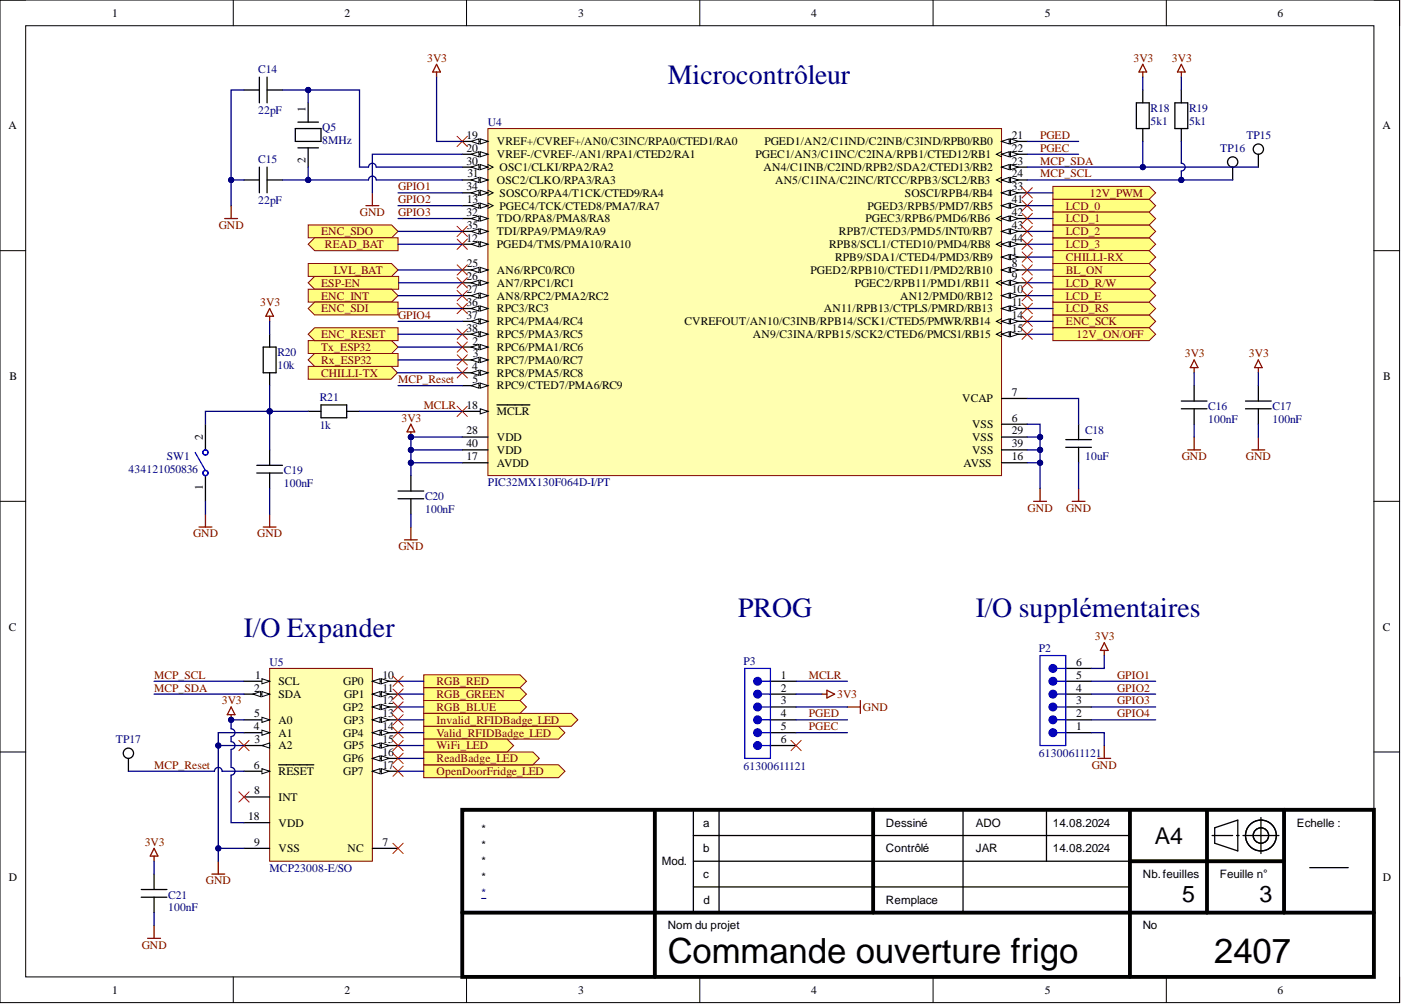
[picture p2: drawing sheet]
<svg xmlns="http://www.w3.org/2000/svg" width="277mm" height="198mm" viewBox="0 0 277 198" stroke-linecap="round" stroke-linejoin="round" font-family="sans-serif">
<defs><g id="words">
<g font-size="6.9">
<text x="131.8" y="190.2">Commande ouverture frigo</text>
<text x="239.7" y="190.2">2407</text>
</g>
<g font-size="5.5" fill="#000080">
<text x="131.8" y="16.6">Microcontrôleur</text>
<text x="48.2" y="125.7">I/O Expander</text>
<text x="145.8" y="121.9">PROG</text>
<text x="192.6" y="121.9">I/O supplémentaires</text>
</g>
<g font-size="4.6">
<text x="228" y="166.6">A4</text>
<text x="233.4" y="178">5</text>
<text x="248.7" y="178">3</text>
</g>
<g font-size="2.3">
<text x="22.1" y="3.3">1</text>
<text x="68" y="3.3">2</text>
<text x="114.2" y="3.3">3</text>
<text x="160.1" y="3.3">4</text>
<text x="206.3" y="3.3">5</text>
<text x="252.2" y="3.3">6</text>
<text x="60.3" y="22.1" transform="rotate(-90 60.3 22.1)">1</text>
<text x="1.7" y="25.6">A</text>
<text x="92.1" y="27.4">19</text>
<text x="92.1" y="30">20</text>
<text x="98.1" y="28.7">VREF+/CVREF+/AN0/C3INC/RPA0/CTED1/RA0</text>
<text x="150.9" y="28.7">PGED1/AN2/C1IND/C2INB/C3IND/RPB0/RB0</text>
<text x="199.7" y="27.4">21</text>
<text x="199.7" y="30">22</text>
<text x="272.9" y="25.6">A</text>
<text x="60.3" y="32.2" transform="rotate(-90 60.3 32.2)">2</text>
<text x="92.1" y="32.5">30</text>
<text x="92.3" y="35">31</text>
<text x="98.1" y="31.2">VREF-/CVREF-/AN1/RPA1/CTED2/RA1</text>
<text x="98.6" y="33.8">OSC1/CLKI/RPA2/RA2</text>
<text x="149.1" y="31.2">PGEC1/AN3/C1INC/C2INA/RPB1/CTED12/RB1</text>
<text x="150.7" y="33.8">AN4/C1INB/C2IND/RPB2/SDA2/CTED13/RB2</text>
<text x="199.7" y="32.5">23</text>
<text x="199.7" y="35">24</text>
<text x="92.1" y="37.6">34</text>
<text x="92.2" y="40.1">13</text>
<text x="98.1" y="36.3">OSC2/CLKO/RPA3/RA3</text>
<text x="98.6" y="41.4">PGEC4/TCK/CTED8/PMA7/RA7</text>
<text x="98.6" y="38.8">SOSCO/RPA4/T1CK/CTED9/RA4</text>
<text x="153" y="36.3">AN5/C1INA/C2INC/RTCC/RPB3/SCL2/RB3</text>
<text x="171.3" y="41.4">PGED3/RPB5/PMD7/RB5</text>
<text x="178.6" y="38.8">SOSCI/RPB4/RB4</text>
<text x="199.7" y="37.6">33</text>
<text x="199.7" y="40.1">41</text>
<text x="92.1" y="47.7">12</text>
<text x="92.1" y="42.6">32</text>
<text x="92.2" y="45.2">35</text>
<text x="98.1" y="43.9">TDO/RPA8/PMA8/RA8</text>
<text x="98.1" y="46.5">TDI/RPA9/PMA9/RA9</text>
<text x="165.6" y="46.5">RPB7/CTED3/PMD5/INT0/RB7</text>
<text x="170.8" y="43.9">PGEC3/RPB6/PMD6/RB6</text>
<text x="199.7" y="42.6">42</text>
<text x="199.7" y="45.2">43</text>
<text x="199.7" y="47.7">44</text>
<text x="92.2" y="52.8">25</text>
<text x="98.1" y="49">PGED4/TMS/PMA10/RA10</text>
<text x="163.7" y="49">RPB8/SCL1/CTED10/PMD4/RB8</text>
<text x="164.9" y="51.5">RPB9/SDA1/CTED4/PMD3/RB9</text>
<text x="199.7" y="50.3">1</text>
<text x="199.7" y="52.8">8</text>
<text x="92.1" y="55.3">26</text>
<text x="92.1" y="57.9">27</text>
<text x="98.1" y="54.1">AN6/RPC0/RC0</text>
<text x="98.1" y="56.6">AN7/RPC1/RC1</text>
<text x="98.1" y="59.1">AN8/RPC2/PMA2/RC2</text>
<text x="160" y="54.1">PGED2/RPB10/CTED11/PMD2/RB10</text>
<text x="168.7" y="56.6">PGEC2/RPB11/PMD1/RB11</text>
<text x="177.7" y="59.1">AN12/PMD0/RB12</text>
<text x="199.7" y="55.3">9</text>
<text x="199.7" y="57.9">10</text>
<text x="92.1" y="60.4">36</text>
<text x="92.1" y="63">37</text>
<text x="92.1" y="65.5">38</text>
<text x="98.1" y="61.7">RPC3/RC3</text>
<text x="98.1" y="64.2">RPC4/PMA4/RC4</text>
<text x="135.1" y="64.2">CVREFOUT/AN10/C3INB/RPB14/SCK1/CTED5/PMWR/RB14</text>
<text x="162.7" y="61.7">AN11/RPB13/CTPLS/PMRD/RB13</text>
<text x="199.7" y="60.4">11</text>
<text x="199.7" y="63">14</text>
<text x="199.7" y="65.5">15</text>
<text x="93.3" y="68">2</text>
<text x="93.4" y="70.6">3</text>
<text x="98.1" y="69.3">RPC6/PMA1/RC6</text>
<text x="98.1" y="71.8">RPC7/PMA0/RC7</text>
<text x="98.1" y="66.8">RPC5/PMA3/RC5</text>
<text x="148.6" y="66.8">AN9/C3INA/RPB15/SCK2/CTED6/PMCS1/RB15</text>
<text x="1.9" y="75.1">B</text>
<text x="93.2" y="73.1">4</text>
<text x="93.3" y="75.6">5</text>
<text x="98.1" y="74.4">RPC8/PMA5/RC8</text>
<text x="98.1" y="76.9">RPC9/CTED7/PMA6/RC9</text>
<text x="273.1" y="75.1">B</text>
<text x="92.1" y="80.7">18</text>
<text x="98.1" y="82">MCLR</text>
<text x="189.9" y="79.5">VCAP</text>
<text x="199.7" y="83.3">6</text>
<text x="199.7" y="78.2">7</text>
<text x="40.1" y="86.8" transform="rotate(-90 40.1 86.8)">2</text>
<text x="92.1" y="85.8">28</text>
<text x="92.1" y="88.3">40</text>
<text x="98.1" y="87.1">VDD</text>
<text x="98.1" y="89.6">VDD</text>
<text x="191.9" y="84.5">VSS</text>
<text x="191.9" y="87.1">VSS</text>
<text x="191.9" y="89.6">VSS</text>
<text x="199.7" y="85.8">29</text>
<text x="199.7" y="88.3">39</text>
<text x="92.1" y="90.9">17</text>
<text x="98.1" y="92.1">AVDD</text>
<text x="190.2" y="92.1">AVSS</text>
<text x="199.7" y="90.9">16</text>
<text x="40.1" y="96.8" transform="rotate(-90 40.1 96.8)">1</text>
<text x="1.8" y="124.5">C</text>
<text x="273" y="124.5">C</text>
<text x="212.4" y="131.5">6</text>
<text x="50.2" y="136.6">2</text>
<text x="50.4" y="134">1</text>
<text x="55" y="135.3">SCL</text>
<text x="55" y="137.8">SDA</text>
<text x="67.8" y="135.3">GP0</text>
<text x="67.9" y="137.8">GP1</text>
<text x="75.5" y="134">10</text>
<text x="75.5" y="136.6">11</text>
<text x="154.1" y="136.6">2</text>
<text x="154.1" y="134">1</text>
<text x="212.4" y="136.6">4</text>
<text x="212.4" y="134">5</text>
<text x="50.2" y="141.6">5</text>
<text x="55" y="142.9">A0</text>
<text x="67.8" y="140.4">GP2</text>
<text x="67.8" y="142.9">GP3</text>
<text x="75.5" y="139.1">12</text>
<text x="75.5" y="141.6">13</text>
<text x="154.1" y="139.1">3</text>
<text x="154.1" y="141.6">4</text>
<text x="212.4" y="141.6">2</text>
<text x="212.4" y="139.1">3</text>
<text x="50.1" y="144.2">4</text>
<text x="50.3" y="146.7">3</text>
<text x="55" y="148">A2</text>
<text x="55" y="145.4">A1</text>
<text x="67.8" y="145.4">GP4</text>
<text x="67.8" y="148">GP5</text>
<text x="75.5" y="144.2">14</text>
<text x="75.5" y="146.7">15</text>
<text x="75.5" y="149.3">16</text>
<text x="154.1" y="144.2">5</text>
<text x="154.1" y="146.7">6</text>
<text x="212.4" y="144.2">1</text>
<text x="50.1" y="151.8">6</text>
<text x="55" y="153.1">RESET</text>
<text x="67.8" y="150.5">GP6</text>
<text x="67.8" y="153.1">GP7</text>
<text x="75.5" y="151.8">17</text>
<text x="49" y="161.9">18</text>
<text x="50.2" y="156.9">8</text>
<text x="55" y="158.1">INT</text>
<text x="50.2" y="167">9</text>
<text x="55" y="163.2">VDD</text>
<text x="75.5" y="167">7</text>
<text x="95.1" y="167.7">*</text>
<text x="95.1" y="164.5">*</text>
<text x="138.8" y="163.2">a</text>
<text x="174.9" y="163.2">Dessiné</text>
<text x="192.6" y="163.2">ADO</text>
<text x="207.9" y="163.2">14.08.2024</text>
<text x="256" y="163.2">Echelle :</text>
<text x="55" y="168.3">VSS</text>
<text x="68.6" y="168.3">NC</text>
<text x="95.1" y="170.8">*</text>
<text x="130.6" y="170.8">Mod.</text>
<text x="138.8" y="168.3">b</text>
<text x="138.8" y="173.4">c</text>
<text x="174.9" y="168.3">Contrôlé</text>
<text x="192.6" y="168.3">JAR</text>
<text x="207.9" y="168.3">14.08.2024</text>
<text x="225.6" y="173.4">Nb.feuilles</text>
<text x="240.8" y="173.4">Feuille n°</text>
<text x="1.8" y="174">D</text>
<text x="95.1" y="174">*</text>
<text x="138.9" y="178.4">d</text>
<text x="174.9" y="178.4">Remplace</text>
<text x="273" y="174">D</text>
<text x="131.8" y="183.5">Nom du projet</text>
<text x="225.6" y="183.5">No</text>
<text x="22.1" y="196.2">1</text>
<text x="68" y="196.2">2</text>
<text x="114.2" y="196.2">3</text>
<text x="160.1" y="196.2">4</text>
<text x="206.3" y="196.2">5</text>
<text x="252.2" y="196.2">6</text>
</g>
<g font-size="2.3" fill="#000080">
<text x="51" y="14.5">C14</text>
<text x="51" y="22.6">22pF</text>
<text x="227.1" y="22.1">R18</text>
<text x="234.7" y="22.1">R19</text>
<text x="63.6" y="25.9">Q5</text>
<text x="63.6" y="28.4">8MHz</text>
<text x="96.3" y="24.9">U4</text>
<text x="227.1" y="24.6">5k1</text>
<text x="234.7" y="24.6">5k1</text>
<text x="240.9" y="30">TP16</text>
<text x="246.1" y="27.4">TP15</text>
<text x="51" y="32.2">C15</text>
<text x="51" y="40.4">22pF</text>
<text x="54.8" y="70.3">R20</text>
<text x="54.8" y="72.9">10k</text>
<text x="63.1" y="79.2">R21</text>
<text x="238.5" y="81">C16</text>
<text x="238.5" y="83.5">100nF</text>
<text x="251.2" y="81">C17</text>
<text x="251.2" y="83.5">100nF</text>
<text x="63.1" y="84.8">1k</text>
<text x="214.2" y="85.8">C18</text>
<text x="25.3" y="93.4">434121050836</text>
<text x="33" y="90.9">SW1</text>
<text x="56" y="93.7">C19</text>
<text x="96.3" y="96">PIC32MX130F064D-I/PT</text>
<text x="214.2" y="90.9">10uF</text>
<text x="56" y="96.2">100nF</text>
<text x="83.9" y="98.7">C20</text>
<text x="83.9" y="101.3">100nF</text>
<text x="53.2" y="131.5">U5</text>
<text x="146.8" y="131.2">P3</text>
<text x="205.1" y="128.7">P2</text>
<text x="22.9" y="146.7">TP17</text>
<text x="205.1" y="149.5">61300611121</text>
<text x="146.8" y="152">61300611121</text>
<text x="53.2" y="172.1">MCP23008-E/SO</text>
<text x="33.2" y="177.4">C21</text>
<text x="33.2" y="180">100nF</text>
<text x="95.1" y="177.2">*</text>
</g>
<g font-size="2.3" fill="#800000">
<text x="84.3" y="12.2">3V3</text>
<text x="223.7" y="12.2">3V3</text>
<text x="231.3" y="12.2">3V3</text>
<text x="205.3" y="27.4">PGED</text>
<text x="205.3" y="30">PGEC</text>
<text x="205.3" y="32.5">MCP_SDA</text>
<text x="205.3" y="35">MCP_SCL</text>
<text x="78.6" y="37.6">GPIO1</text>
<text x="78.6" y="40.1">GPIO2</text>
<text x="210.4" y="41.4">LCD_0</text>
<text x="215.1" y="38.8">12V_PWM</text>
<text x="43.2" y="45.2">GND</text>
<text x="63.4" y="46.5">ENC_SDO</text>
<text x="71.1" y="42.6">GND</text>
<text x="78.6" y="42.6">GPIO3</text>
<text x="210.4" y="46.5">LCD_2</text>
<text x="210.4" y="43.9">LCD_1</text>
<text x="64.1" y="49">READ_BAT</text>
<text x="210.4" y="49">LCD_3</text>
<text x="210.4" y="51.5">CHILLI-RX</text>
<text x="63.4" y="56.6">ESP-EN</text>
<text x="63.4" y="59.1">ENC_INT</text>
<text x="65.9" y="54.1">LVL_BAT</text>
<text x="210.4" y="56.6">LCD_R/W</text>
<text x="210.4" y="59.1">LCD_E</text>
<text x="210.4" y="54.1">BL_ON</text>
<text x="51.4" y="60.4">3V3</text>
<text x="63.4" y="61.7">ENC_SDI</text>
<text x="78.6" y="63">GPIO4</text>
<text x="210.4" y="64.2">ENC_SCK</text>
<text x="210.4" y="61.7">LCD_RS</text>
<text x="63.4" y="71.8">Rx_ESP32</text>
<text x="63.4" y="69.3">Tx_ESP32</text>
<text x="63.4" y="66.8">ENC_RESET</text>
<text x="212.5" y="66.8">12V_ON/OFF</text>
<text x="233.9" y="70.6">3V3</text>
<text x="246.6" y="70.6">3V3</text>
<text x="63.4" y="74.4">CHILLI-TX</text>
<text x="78.6" y="75.6">MCP_Reset</text>
<text x="79.3" y="83.3">3V3</text>
<text x="83.7" y="80.7">MCLR</text>
<text x="233.3" y="90.9">GND</text>
<text x="246" y="90.9">GND</text>
<text x="202.9" y="101">GND</text>
<text x="210.5" y="101">GND</text>
<text x="38.1" y="106.1">GND</text>
<text x="50.8" y="106.1">GND</text>
<text x="78.7" y="108.6">GND</text>
<text x="216.1" y="126.4">3V3</text>
<text x="30.4" y="136.6">MCP_SDA</text>
<text x="30.4" y="134">MCP_SCL</text>
<text x="86.2" y="135.3">RGB_RED</text>
<text x="86.2" y="137.8">RGB_GREEN</text>
<text x="159.7" y="134">MCLR</text>
<text x="165.3" y="137.8">3V3</text>
<text x="220.5" y="134">GPIO1</text>
<text x="220.5" y="136.6">GPIO2</text>
<text x="43.8" y="139.1">3V3</text>
<text x="86.2" y="140.4">RGB_BLUE</text>
<text x="86.2" y="142.9">Invalid_RFIDBadge_LED</text>
<text x="159.7" y="141.6">PGED</text>
<text x="170.3" y="140.4">GND</text>
<text x="220.5" y="139.1">GPIO3</text>
<text x="220.5" y="141.6">GPIO4</text>
<text x="86.2" y="145.4">Valid_RFIDBadge_LED</text>
<text x="86.2" y="148">WiFi_LED</text>
<text x="159.7" y="144.2">PGEC</text>
<text x="30.4" y="151.8">MCP_Reset</text>
<text x="86.2" y="153.1">OpenDoorFridge_LED</text>
<text x="86.2" y="150.5">ReadBadge_LED</text>
<text x="215.5" y="151.8">GND</text>
<text x="28.6" y="167">3V3</text>
<text x="40.6" y="174.6">GND</text>
<text x="28" y="187.3">GND</text>
</g>
</g></defs>
<g fill="none" stroke="#000" stroke-width=".2">
<path d="M0 0h276.3v198h-276.3zM0 0h5.1M5.1 5.1h266.1v187.8h-266.1zM46.1 0v5.1M92.1 0v5.1M138.2 0v5.1M184.2 0v5.1M230.3 0v5.1M271.2 0h5.1v5.1M0 49.5h5.1M271.2 49.5h5.1M0 99h5.1"/>
<path d="M271.2 99h5.1M0 148.5h5.1M271.2 148.5h5.1M46.1 192.9v5.1M92.1 192.9v5.1M138.2 192.9v5.1M184.2 192.9v5.1M230.3 192.9v5.1M276.3 192.9v5.1"/>
</g>
<path d="M91.3 159.9h179.9v33h-179.9zM129.3 159.9v33M172.4 159.9v20.3M223.1 159.9v33M238.3 159.9v20.3M253.5 159.9v20.3M223.1 170.1h30.4M91.3 180.2h179.9" fill="none" stroke="#000" stroke-width=".76"/>
<g fill="none" stroke="#000" stroke-width=".25">
<path d="M136.9 159.9v20.3M142 159.9v20.3M190.1 159.9v20.3M206.6 159.9v10.2M136.9 165h86.2M136.9 170.1h86.2M136.9 175.1h86.2M239.3 165h4M239.8 163.5l4.6-1.6v6.1l-4.6-1.5zM244.1 165h.5M245.4 165h7.1M248.9 161.4v7.1"/>
<path d="M258.6 171.3h7.6"/>
<circle cx="248.9" cy="165" r="3"/>
<circle cx="248.9" cy="165" r="1.52"/>
</g>
<path d="M95.1 177.4h.8" fill="none" stroke="#000080" stroke-width=".2"/>
<path d="M96.3 25.4h101.4v68.5h-101.4z" fill-rule="evenodd" fill="#ffffb0"/>
<path d="M96.3 25.4h101.4v68.5h-101.4z" fill="none" stroke="#800000" stroke-width=".2"/>
<path d="M197.7 50.8h5.1" fill="none" stroke="#000" stroke-width=".25"/>
<path d="M197.7 50.8l1.5-.5v1z" fill="#f8fcff"/>
<path d="M197.7 50.8l1.5-.5v1z" fill="none" stroke="#000" stroke-width=".2"/>
<path d="M199.5 50.3l1.5 .5-1.5 .5z" fill="#f8fcff"/>
<path d="M199.5 50.3l1.5 .5-1.5 .5z" fill="none" stroke="#000" stroke-width=".2"/>
<path d="M91.3 68.5h5" fill="none" stroke="#000" stroke-width=".25"/>
<path d="M94.8 68l1.5 .5-1.5 .5z" fill="#f8fcff"/>
<path d="M94.8 68l1.5 .5-1.5 .5z" fill="none" stroke="#000" stroke-width=".2"/>
<path d="M93 68.5l1.6-.5v1z" fill="#f8fcff"/>
<path d="M93 68.5l1.6-.5v1z" fill="none" stroke="#000" stroke-width=".2"/>
<path d="M91.3 71.1h5" fill="none" stroke="#000" stroke-width=".25"/>
<path d="M94.8 70.6l1.5 .5-1.5 .5z" fill="#f8fcff"/>
<path d="M94.8 70.6l1.5 .5-1.5 .5z" fill="none" stroke="#000" stroke-width=".2"/>
<path d="M93 71.1l1.6-.5v1z" fill="#f8fcff"/>
<path d="M93 71.1l1.6-.5v1z" fill="none" stroke="#000" stroke-width=".2"/>
<path d="M91.3 73.6h5" fill="none" stroke="#000" stroke-width=".25"/>
<path d="M94.8 73.1l1.5 .5-1.5 .5z" fill="#f8fcff"/>
<path d="M94.8 73.1l1.5 .5-1.5 .5z" fill="none" stroke="#000" stroke-width=".2"/>
<path d="M93 73.6l1.6-.5v1z" fill="#f8fcff"/>
<path d="M93 73.6l1.6-.5v1z" fill="none" stroke="#000" stroke-width=".2"/>
<path d="M91.3 76.2h5" fill="none" stroke="#000" stroke-width=".25"/>
<path d="M94.8 75.6l1.5 .6-1.5 .5z" fill="#f8fcff"/>
<path d="M94.8 75.6l1.5 .6-1.5 .5z" fill="none" stroke="#000" stroke-width=".2"/>
<path d="M93 76.2l1.6-.6v1.1z" fill="#f8fcff"/>
<path d="M93 76.2l1.6-.6v1.1z" fill="none" stroke="#000" stroke-width=".2"/>
<path d="M197.7 53.3h5.1M197.7 78.7h5.1M197.7 83.8h5.1" fill="none" stroke="#000" stroke-width=".25"/>
<path d="M197.7 53.3l1.5-.5v1z" fill="#f8fcff"/>
<path d="M197.7 53.3l1.5-.5v1z" fill="none" stroke="#000" stroke-width=".2"/>
<path d="M199.5 52.8l1.5 .5-1.5 .5z" fill="#f8fcff"/>
<path d="M199.5 52.8l1.5 .5-1.5 .5z" fill="none" stroke="#000" stroke-width=".2"/>
<path d="M197.7 55.8h5.1" fill="none" stroke="#000" stroke-width=".25"/>
<path d="M197.7 55.8l1.5-.5v1.1z" fill="#f8fcff"/>
<path d="M197.7 55.8l1.5-.5v1.1z" fill="none" stroke="#000" stroke-width=".2"/>
<path d="M199.5 55.3l1.5 .5-1.5 .6z" fill="#f8fcff"/>
<path d="M197.7 55.3l-1 .5 1 .6M199.5 55.3l1.5 .5-1.5 .6z" fill="none" stroke="#000" stroke-width=".2"/>
<path d="M197.7 58.4h5.1" fill="none" stroke="#000" stroke-width=".25"/>
<path d="M197.7 58.4l1.5-.5v1z" fill="#f8fcff"/>
<path d="M197.7 58.4l1.5-.5v1z" fill="none" stroke="#000" stroke-width=".2"/>
<path d="M199.5 57.9l1.5 .5-1.5 .5z" fill="#f8fcff"/>
<path d="M199.5 57.9l1.5 .5-1.5 .5z" fill="none" stroke="#000" stroke-width=".2"/>
<path d="M197.7 60.9h5.1" fill="none" stroke="#000" stroke-width=".25"/>
<path d="M197.7 60.9l1.5-.5v1z" fill="#f8fcff"/>
<path d="M197.7 60.9l1.5-.5v1z" fill="none" stroke="#000" stroke-width=".2"/>
<path d="M199.5 60.4l1.5 .5-1.5 .5z" fill="#f8fcff"/>
<path d="M199.5 60.4l1.5 .5-1.5 .5z" fill="none" stroke="#000" stroke-width=".2"/>
<path d="M91.3 48.2h5" fill="none" stroke="#000" stroke-width=".25"/>
<path d="M94.8 47.7l1.5 .5-1.5 .5z" fill="#f8fcff"/>
<path d="M94.8 47.7l1.5 .5-1.5 .5z" fill="none" stroke="#000" stroke-width=".2"/>
<path d="M93 48.2l1.6-.5v1z" fill="#f8fcff"/>
<path d="M93 48.2l1.6-.5v1z" fill="none" stroke="#000" stroke-width=".2"/>
<path d="M91.3 40.6h5" fill="none" stroke="#000" stroke-width=".25"/>
<path d="M94.8 40.1l1.5 .5-1.5 .5z" fill="#f8fcff"/>
<path d="M94.8 40.1l1.5 .5-1.5 .5z" fill="none" stroke="#000" stroke-width=".2"/>
<path d="M93 40.6l1.6-.5v1z" fill="#f8fcff"/>
<path d="M93 40.6l1.6-.5v1zM96.3 40.1l1 .5-1 .5" fill="none" stroke="#000" stroke-width=".2"/>
<path d="M197.7 63.5h5.1" fill="none" stroke="#000" stroke-width=".25"/>
<path d="M197.7 63.5l1.5-.5v1z" fill="#f8fcff"/>
<path d="M197.7 63.5l1.5-.5v1z" fill="none" stroke="#000" stroke-width=".2"/>
<path d="M199.5 63l1.5 .5-1.5 .5z" fill="#f8fcff"/>
<path d="M197.7 63l-1 .5 1 .5M199.5 63l1.5 .5-1.5 .5z" fill="none" stroke="#000" stroke-width=".2"/>
<path d="M197.7 66h5.1" fill="none" stroke="#000" stroke-width=".25"/>
<path d="M197.7 66l1.5-.5v1z" fill="#f8fcff"/>
<path d="M197.7 66l1.5-.5v1z" fill="none" stroke="#000" stroke-width=".2"/>
<path d="M199.5 65.5l1.5 .5-1.5 .5z" fill="#f8fcff"/>
<path d="M197.7 65.5l-1 .5 1 .5M199.5 65.5l1.5 .5-1.5 .5z" fill="none" stroke="#000" stroke-width=".2"/>
<path d="M91.3 91.4h5M91.3 81.2h5M197.7 91.4h5.1" fill="none" stroke="#000" stroke-width=".25"/>
<path d="M94.8 80.7l1.5 .5-1.5 .5z" fill="#f8fcff"/>
<path d="M94.8 80.7l1.5 .5-1.5 .5z" fill="none" stroke="#000" stroke-width=".2"/>
<path d="M91.3 27.9h5M98.1 80h6.5" fill="none" stroke="#000" stroke-width=".25"/>
<path d="M94.8 27.4l1.5 .5-1.5 .5z" fill="#f8fcff"/>
<path d="M94.8 27.4l1.5 .5-1.5 .5z" fill="none" stroke="#000" stroke-width=".2"/>
<path d="M93 27.9l1.6-.5v1z" fill="#f8fcff"/>
<path d="M93 27.9l1.6-.5v1z" fill="none" stroke="#000" stroke-width=".2"/>
<path d="M91.3 30.5h5" fill="none" stroke="#000" stroke-width=".25"/>
<path d="M94.8 30l1.5 .5-1.5 .5z" fill="#f8fcff"/>
<path d="M94.8 30l1.5 .5-1.5 .5z" fill="none" stroke="#000" stroke-width=".2"/>
<path d="M93 30.5l1.6-.5v1z" fill="#f8fcff"/>
<path d="M93 30.5l1.6-.5v1z" fill="none" stroke="#000" stroke-width=".2"/>
<path d="M197.7 27.9h5.1" fill="none" stroke="#000" stroke-width=".25"/>
<path d="M197.7 27.9l1.5-.5v1z" fill="#f8fcff"/>
<path d="M197.7 27.9l1.5-.5v1z" fill="none" stroke="#000" stroke-width=".2"/>
<path d="M199.5 27.4l1.5 .5-1.5 .5z" fill="#f8fcff"/>
<path d="M199.5 27.4l1.5 .5-1.5 .5z" fill="none" stroke="#000" stroke-width=".2"/>
<path d="M197.7 30.5h5.1" fill="none" stroke="#000" stroke-width=".25"/>
<path d="M197.7 30.5l1.5-.5v1z" fill="#f8fcff"/>
<path d="M197.7 30.5l1.5-.5v1z" fill="none" stroke="#000" stroke-width=".2"/>
<path d="M199.5 30l1.5 .5-1.5 .5z" fill="#f8fcff"/>
<path d="M197.7 30l-1 .5 1 .5M199.5 30l1.5 .5-1.5 .5z" fill="none" stroke="#000" stroke-width=".2"/>
<path d="M197.7 33h5.1" fill="none" stroke="#000" stroke-width=".25"/>
<path d="M197.7 33l1.5-.5v1z" fill="#f8fcff"/>
<path d="M197.7 33l1.5-.5v1z" fill="none" stroke="#000" stroke-width=".2"/>
<path d="M199.5 32.5l1.5 .5-1.5 .5z" fill="#f8fcff"/>
<path d="M199.5 32.5l1.5 .5-1.5 .5z" fill="none" stroke="#000" stroke-width=".2"/>
<path d="M197.7 35.5h5.1" fill="none" stroke="#000" stroke-width=".25"/>
<path d="M197.7 35.5l1.5-.5v1z" fill="#f8fcff"/>
<path d="M197.7 35.5l1.5-.5v1z" fill="none" stroke="#000" stroke-width=".2"/>
<path d="M199.5 35l1.5 .5-1.5 .5z" fill="#f8fcff"/>
<path d="M197.7 35l-1 .5 1 .5M199.5 35l1.5 .5-1.5 .5z" fill="none" stroke="#000" stroke-width=".2"/>
<path d="M91.3 53.3h5" fill="none" stroke="#000" stroke-width=".25"/>
<path d="M94.8 52.8l1.5 .5-1.5 .5z" fill="#f8fcff"/>
<path d="M94.8 52.8l1.5 .5-1.5 .5z" fill="none" stroke="#000" stroke-width=".2"/>
<path d="M93 53.3l1.6-.5v1z" fill="#f8fcff"/>
<path d="M93 53.3l1.6-.5v1z" fill="none" stroke="#000" stroke-width=".2"/>
<path d="M91.3 55.8h5" fill="none" stroke="#000" stroke-width=".25"/>
<path d="M94.8 55.3l1.5 .5-1.5 .6z" fill="#f8fcff"/>
<path d="M94.8 55.3l1.5 .5-1.5 .6z" fill="none" stroke="#000" stroke-width=".2"/>
<path d="M93 55.8l1.6-.5v1.1z" fill="#f8fcff"/>
<path d="M93 55.8l1.6-.5v1.1z" fill="none" stroke="#000" stroke-width=".2"/>
<path d="M91.3 58.4h5" fill="none" stroke="#000" stroke-width=".25"/>
<path d="M94.8 57.9l1.5 .5-1.5 .5z" fill="#f8fcff"/>
<path d="M94.8 57.9l1.5 .5-1.5 .5z" fill="none" stroke="#000" stroke-width=".2"/>
<path d="M93 58.4l1.6-.5v1z" fill="#f8fcff"/>
<path d="M93 58.4l1.6-.5v1z" fill="none" stroke="#000" stroke-width=".2"/>
<path d="M91.3 33h5M91.3 86.3h5M197.7 86.3h5.1" fill="none" stroke="#000" stroke-width=".25"/>
<path d="M94.8 32.5l1.5 .5-1.5 .5z" fill="#f8fcff"/>
<path d="M94.8 32.5l1.5 .5-1.5 .5z" fill="none" stroke="#000" stroke-width=".2"/>
<path d="M93 33l1.6-.5v1z" fill="#f8fcff"/>
<path d="M93 33l1.6-.5v1zM96.3 32.5l1 .5-1 .5" fill="none" stroke="#000" stroke-width=".2"/>
<path d="M91.3 35.5h5" fill="none" stroke="#000" stroke-width=".25"/>
<path d="M94.8 35l1.5 .5-1.5 .5z" fill="#f8fcff"/>
<path d="M94.8 35l1.5 .5-1.5 .5z" fill="none" stroke="#000" stroke-width=".2"/>
<path d="M93 35.5l1.6-.5v1z" fill="#f8fcff"/>
<path d="M93 35.5l1.6-.5v1z" fill="none" stroke="#000" stroke-width=".2"/>
<path d="M91.3 43.2h5" fill="none" stroke="#000" stroke-width=".25"/>
<path d="M94.8 42.6l1.5 .6-1.5 .5z" fill="#f8fcff"/>
<path d="M94.8 42.6l1.5 .6-1.5 .5z" fill="none" stroke="#000" stroke-width=".2"/>
<path d="M93 43.2l1.6-.6v1.1z" fill="#f8fcff"/>
<path d="M93 43.2l1.6-.6v1.1z" fill="none" stroke="#000" stroke-width=".2"/>
<path d="M197.7 38.1h5.1" fill="none" stroke="#000" stroke-width=".25"/>
<path d="M197.7 38.1l1.5-.5v1z" fill="#f8fcff"/>
<path d="M197.7 38.1l1.5-.5v1z" fill="none" stroke="#000" stroke-width=".2"/>
<path d="M199.5 37.6l1.5 .5-1.5 .5z" fill="#f8fcff"/>
<path d="M199.5 37.6l1.5 .5-1.5 .5z" fill="none" stroke="#000" stroke-width=".2"/>
<path d="M91.3 38.1h5" fill="none" stroke="#000" stroke-width=".25"/>
<path d="M94.8 37.6l1.5 .5-1.5 .5z" fill="#f8fcff"/>
<path d="M94.8 37.6l1.5 .5-1.5 .5z" fill="none" stroke="#000" stroke-width=".2"/>
<path d="M93 38.1l1.6-.5v1z" fill="#f8fcff"/>
<path d="M93 38.1l1.6-.5v1zM96.3 37.6l1 .5-1 .5" fill="none" stroke="#000" stroke-width=".2"/>
<path d="M91.3 45.7h5" fill="none" stroke="#000" stroke-width=".25"/>
<path d="M94.8 45.2l1.5 .5-1.5 .5z" fill="#f8fcff"/>
<path d="M94.8 45.2l1.5 .5-1.5 .5z" fill="none" stroke="#000" stroke-width=".2"/>
<path d="M93 45.7l1.6-.5v1z" fill="#f8fcff"/>
<path d="M93 45.7l1.6-.5v1z" fill="none" stroke="#000" stroke-width=".2"/>
<path d="M91.3 60.9h5" fill="none" stroke="#000" stroke-width=".25"/>
<path d="M94.8 60.4l1.5 .5-1.5 .5z" fill="#f8fcff"/>
<path d="M94.8 60.4l1.5 .5-1.5 .5z" fill="none" stroke="#000" stroke-width=".2"/>
<path d="M93 60.9l1.6-.5v1z" fill="#f8fcff"/>
<path d="M93 60.9l1.6-.5v1z" fill="none" stroke="#000" stroke-width=".2"/>
<path d="M91.3 63.5h5" fill="none" stroke="#000" stroke-width=".25"/>
<path d="M94.8 63l1.5 .5-1.5 .5z" fill="#f8fcff"/>
<path d="M94.8 63l1.5 .5-1.5 .5z" fill="none" stroke="#000" stroke-width=".2"/>
<path d="M93 63.5l1.6-.5v1z" fill="#f8fcff"/>
<path d="M93 63.5l1.6-.5v1z" fill="none" stroke="#000" stroke-width=".2"/>
<path d="M91.3 66h5" fill="none" stroke="#000" stroke-width=".25"/>
<path d="M94.8 65.5l1.5 .5-1.5 .5z" fill="#f8fcff"/>
<path d="M94.8 65.5l1.5 .5-1.5 .5z" fill="none" stroke="#000" stroke-width=".2"/>
<path d="M93 66l1.6-.5v1z" fill="#f8fcff"/>
<path d="M93 66l1.6-.5v1z" fill="none" stroke="#000" stroke-width=".2"/>
<path d="M197.7 40.6h5.1M91.3 88.8h5M197.7 88.8h5.1" fill="none" stroke="#000" stroke-width=".25"/>
<path d="M197.7 40.6l1.5-.5v1z" fill="#f8fcff"/>
<path d="M197.7 40.6l1.5-.5v1z" fill="none" stroke="#000" stroke-width=".2"/>
<path d="M199.5 40.1l1.5 .5-1.5 .5z" fill="#f8fcff"/>
<path d="M199.5 40.1l1.5 .5-1.5 .5z" fill="none" stroke="#000" stroke-width=".2"/>
<path d="M197.7 43.2h5.1" fill="none" stroke="#000" stroke-width=".25"/>
<path d="M197.7 43.2l1.5-.6v1.1z" fill="#f8fcff"/>
<path d="M197.7 43.2l1.5-.6v1.1z" fill="none" stroke="#000" stroke-width=".2"/>
<path d="M199.5 42.6l1.5 .6-1.5 .5z" fill="#f8fcff"/>
<path d="M197.7 42.6l-1 .6 1 .5M199.5 42.6l1.5 .6-1.5 .5z" fill="none" stroke="#000" stroke-width=".2"/>
<path d="M197.7 45.7h5.1" fill="none" stroke="#000" stroke-width=".25"/>
<path d="M197.7 45.7l1.5-.5v1z" fill="#f8fcff"/>
<path d="M197.7 45.7l1.5-.5v1z" fill="none" stroke="#000" stroke-width=".2"/>
<path d="M199.5 45.2l1.5 .5-1.5 .5z" fill="#f8fcff"/>
<path d="M199.5 45.2l1.5 .5-1.5 .5z" fill="none" stroke="#000" stroke-width=".2"/>
<path d="M197.7 48.2h5.1" fill="none" stroke="#000" stroke-width=".25"/>
<path d="M197.7 48.2l1.5-.5v1z" fill="#f8fcff"/>
<path d="M197.7 48.2l1.5-.5v1z" fill="none" stroke="#000" stroke-width=".2"/>
<path d="M199.5 47.7l1.5 .5-1.5 .5z" fill="#f8fcff"/>
<path d="M197.7 47.7l-1 .5 1 .5M199.5 47.7l1.5 .5-1.5 .5z" fill="none" stroke="#000" stroke-width=".2"/>
<path d="M86.2 12.7l.7 1.5h-1.5zM86.2 14.2v1M73.5 38.1v2.5M44.4 43.2h2.5M45.6 40.6v2.6M72.2 40.6h2.6" fill="none" stroke="#800000" stroke-width=".25"/>
<path d="M152.1 137.1h5.1M152.1 134.5h5.1" fill="none" stroke="#000" stroke-width=".25"/>
<path d="M150.3 137.1h1.8" fill="none" stroke="#00f" stroke-width=".25"/>
<circle cx="149.6" cy="137.1" r=".76" fill="#00f"/>
<g fill="none" stroke="#00f" stroke-width=".25">
<path d="M150.3 134.5h1.8M150.3 139.6h1.8"/>
<circle cx="149.6" cy="137.1" r=".76"/>
</g>
<path d="M152.1 139.6h5.1" fill="none" stroke="#000" stroke-width=".25"/>
<circle cx="149.6" cy="139.6" r=".76" fill="#00f"/>
<g fill="none" stroke="#00f" stroke-width=".25">
<path d="M150.3 142.1h1.8"/>
<circle cx="149.6" cy="139.6" r=".76"/>
</g>
<path d="M152.1 142.1h5.1" fill="none" stroke="#000" stroke-width=".25"/>
<circle cx="149.6" cy="142.1" r=".76" fill="#00f"/>
<g fill="none" stroke="#00f" stroke-width=".25">
<path d="M150.3 144.7h1.8"/>
<circle cx="149.6" cy="142.1" r=".76"/>
</g>
<path d="M152.1 144.7h5.1" fill="none" stroke="#000" stroke-width=".25"/>
<circle cx="149.6" cy="144.7" r=".76" fill="#00f"/>
<g fill="none" stroke="#00f" stroke-width=".25">
<path d="M150.3 147.2h1.8"/>
<circle cx="149.6" cy="144.7" r=".76"/>
</g>
<path d="M152.1 147.2h5.1" fill="none" stroke="#000" stroke-width=".25"/>
<circle cx="149.6" cy="147.2" r=".76" fill="#00f"/>
<g fill="none" stroke="#00f" stroke-width=".25">
<path d="M147 132h5.1v17.8h-5.1z"/>
<circle cx="149.6" cy="147.2" r=".76"/>
</g>
<circle cx="149.6" cy="134.5" r=".76" fill="#00f"/>
<circle cx="149.6" cy="134.5" r=".76" fill="none" stroke="#00f" stroke-width=".25"/>
<path d="M81.1 85.3v1M81.1 83.8l.8 1.5h-1.5zM79.8 106.6h2.6M81.1 104.1v2.5M162.2 137.1h1M163.2 136.3l1.6 .8-1.6 .7zM167.3 139.6h2.5M169.8 138.3v2.6" fill="none" stroke="#800000" stroke-width=".25"/>
<path d="M156.1 146.2l2.1 2M158.2 146.2l-2.1 2" fill="none" stroke="#f00" stroke-width=".2"/>
<circle cx="81.1" cy="86.3" r=".51" fill="#000080"/>
<circle cx="81.1" cy="86.3" r=".51" fill="none" stroke="#000080" stroke-width=".2"/>
<path d="M53.2 62.4v1.1M53.2 60.9l.8 1.5h-1.5zM204.1 99h2.5M205.3 96.5v2.5M211.7 99h2.5M212.9 96.5v2.5M39.3 104.1h2.5M40.6 101.5v2.6M52 104.1h2.5M53.2 101.5v2.6" fill="none" stroke="#800000" stroke-width=".25"/>
<g fill="none" stroke="#000" stroke-width=".25">
<path d="M48.2 17.8h3M51.2 15.2v5.1M52.7 15.2v5.1M52.7 17.8h3.1M48.2 35.5h3M51.2 33v5.1M52.7 33v5.1M52.7 35.5h3.1M58.3 25.4h5.1v2.5h-5.1zM58.8 24.1h4.1M58.8 29.2h4.1M60.8 20.3v3.8"/>
<path d="M60.8 29.2v3.8M52 68.5h2.5v5.1h-2.5zM53.2 66v2.5M53.2 73.6v2.6M63.4 80h5v2.5h-5zM50.7 93.4h5.1M50.7 91.9h5.1M53.2 88.8v3.1M53.2 93.4v3.1M60.8 81.2h2.6M68.4 81.2h2.6M78.6 98.5h5.1"/>
<path d="M78.6 97h5.1M81.1 93.9v3.1M81.1 98.5v3M210.4 88.3h5.1M210.4 86.8h5.1M212.9 83.8v3M212.9 88.3v3.1"/>
</g>
<path d="M62.1 54.6h16.6v2.5h-16.6l-1.3-1.3z" fill-rule="evenodd" fill="#ffff80"/>
<path d="M62.1 54.6h16.6v2.5h-16.6l-1.3-1.3z" fill="none" stroke="#800000" stroke-width=".2"/>
<path d="M60.8 57.1h16.5l1.3 1.3-1.3 1.3h-16.5z" fill-rule="evenodd" fill="#ffff80"/>
<path d="M60.8 57.1h16.5l1.3 1.3-1.3 1.3h-16.5z" fill="none" stroke="#800000" stroke-width=".2"/>
<path d="M60.8 44.4h16.5l1.3 1.3-1.3 1.3h-16.5z" fill-rule="evenodd" fill="#ffff80"/>
<path d="M60.8 44.4h16.5l1.3 1.3-1.3 1.3h-16.5z" fill="none" stroke="#800000" stroke-width=".2"/>
<path d="M62.1 59.7h16.5v2.5h-16.5l-1.3-1.3z" fill-rule="evenodd" fill="#ffff80"/>
<path d="M62.1 59.7h16.5v2.5h-16.5l-1.3-1.3z" fill="none" stroke="#800000" stroke-width=".2"/>
<path d="M207.9 62.2h19l1.2 1.3-1.2 1.2h-19z" fill-rule="evenodd" fill="#ffff80"/>
<path d="M207.9 62.2h19l1.2 1.3-1.2 1.2h-19z" fill="none" stroke="#800000" stroke-width=".2"/>
<path d="M207.9 47h19l1.2 1.2-1.2 1.3h-19z" fill-rule="evenodd" fill="#ffff80"/>
<path d="M207.9 47h19l1.2 1.2-1.2 1.3h-19z" fill="none" stroke="#800000" stroke-width=".2"/>
<path d="M207.9 44.4h19l1.2 1.3-1.2 1.3h-19z" fill-rule="evenodd" fill="#ffff80"/>
<path d="M207.9 44.4h19l1.2 1.3-1.2 1.3h-19z" fill="none" stroke="#800000" stroke-width=".2"/>
<path d="M207.9 39.3h19l1.2 1.3-1.2 1.3h-19z" fill-rule="evenodd" fill="#ffff80"/>
<path d="M207.9 39.3h19l1.2 1.3-1.2 1.3h-19z" fill="none" stroke="#800000" stroke-width=".2"/>
<path d="M207.9 54.6h19l1.2 1.2-1.2 1.3h-19z" fill-rule="evenodd" fill="#ffff80"/>
<path d="M207.9 54.6h19l1.2 1.2-1.2 1.3h-19z" fill="none" stroke="#800000" stroke-width=".2"/>
<path d="M207.9 59.7h19l1.2 1.2-1.2 1.3h-19z" fill-rule="evenodd" fill="#ffff80"/>
<path d="M207.9 59.7h19l1.2 1.2-1.2 1.3h-19z" fill="none" stroke="#800000" stroke-width=".2"/>
<path d="M207.9 57.1h19l1.2 1.3-1.2 1.3h-19z" fill-rule="evenodd" fill="#ffff80"/>
<path d="M207.9 57.1h19l1.2 1.3-1.2 1.3h-19z" fill="none" stroke="#800000" stroke-width=".2"/>
<path d="M207.9 52h19l1.2 1.3-1.2 1.3h-19z" fill-rule="evenodd" fill="#ffff80"/>
<path d="M207.9 52h19l1.2 1.3-1.2 1.3h-19z" fill="none" stroke="#800000" stroke-width=".2"/>
<path d="M207.9 41.9h19l1.2 1.3-1.2 1.2h-19z" fill-rule="evenodd" fill="#ffff80"/>
<path d="M207.9 41.9h19l1.2 1.3-1.2 1.2h-19z" fill="none" stroke="#800000" stroke-width=".2"/>
<path d="M83.7 133.3h19l1.2 1.2-1.2 1.3h-19z" fill-rule="evenodd" fill="#ffff80"/>
<path d="M83.7 133.3h19l1.2 1.2-1.2 1.3h-19z" fill="none" stroke="#800000" stroke-width=".2"/>
<path d="M83.7 135.8h19l1.2 1.3-1.2 1.2h-19z" fill-rule="evenodd" fill="#ffff80"/>
<path d="M83.7 135.8h19l1.2 1.3-1.2 1.2h-19z" fill="none" stroke="#800000" stroke-width=".2"/>
<path d="M83.7 138.3h19l1.2 1.3-1.2 1.3h-19z" fill-rule="evenodd" fill="#ffff80"/>
<path d="M83.7 138.3h19l1.2 1.3-1.2 1.3h-19z" fill="none" stroke="#800000" stroke-width=".2"/>
<path d="M83.7 151h26.6l1.2 1.3-1.2 1.3h-26.6z" fill-rule="evenodd" fill="#ffff80"/>
<path d="M83.7 151h26.6l1.2 1.3-1.2 1.3h-26.6z" fill="none" stroke="#800000" stroke-width=".2"/>
<path d="M83.7 148.5h21.5l1.3 1.3-1.3 1.2h-21.5z" fill-rule="evenodd" fill="#ffff80"/>
<path d="M83.7 148.5h21.5l1.3 1.3-1.3 1.2h-21.5z" fill="none" stroke="#800000" stroke-width=".2"/>
<path d="M83.7 143.4h26.6l1.2 1.3-1.2 1.3h-26.6z" fill-rule="evenodd" fill="#ffff80"/>
<path d="M83.7 143.4h26.6l1.2 1.3-1.2 1.3h-26.6z" fill="none" stroke="#800000" stroke-width=".2"/>
<path d="M83.7 146h16.4l1.3 1.2-1.3 1.3h-16.4z" fill-rule="evenodd" fill="#ffff80"/>
<path d="M83.7 146h16.4l1.3 1.2-1.3 1.3h-16.4z" fill="none" stroke="#800000" stroke-width=".2"/>
<path d="M83.7 140.9h29.1l1.3 1.2-1.3 1.3h-29.1z" fill-rule="evenodd" fill="#ffff80"/>
<path d="M83.7 140.9h29.1l1.3 1.2-1.3 1.3h-29.1z" fill="none" stroke="#800000" stroke-width=".2"/>
<path d="M60.8 52h16.5l1.3 1.3-1.3 1.3h-16.5z" fill-rule="evenodd" fill="#ffff80"/>
<path d="M60.8 52h16.5l1.3 1.3-1.3 1.3h-16.5z" fill="none" stroke="#800000" stroke-width=".2"/>
<path d="M62.1 47h16.5v2.5h-16.5l-1.3-1.3z" fill-rule="evenodd" fill="#ffff80"/>
<path d="M62.1 47h16.5v2.5h-16.5l-1.3-1.3z" fill="none" stroke="#800000" stroke-width=".2"/>
<path d="M207.9 64.7h19l1.2 1.3-1.2 1.3h-19z" fill-rule="evenodd" fill="#ffff80"/>
<path d="M207.9 64.7h19l1.2 1.3-1.2 1.3h-19z" fill="none" stroke="#800000" stroke-width=".2"/>
<path d="M207.9 36.8h19l1.2 1.3-1.2 1.2h-19z" fill-rule="evenodd" fill="#ffff80"/>
<path d="M207.9 36.8h19l1.2 1.3-1.2 1.2h-19z" fill="none" stroke="#800000" stroke-width=".2"/>
<path d="M233.2 79.2h5.1M235.7 76.2v3M233.2 80.7h5.1M235.7 80.7v3.1" fill="none" stroke="#000" stroke-width=".25"/>
<path d="M235.7 72.6v1M235.7 71.1l.8 1.5h-1.5zM234.5 88.8h2.5M235.7 86.3v2.5" fill="none" stroke="#800000" stroke-width=".25"/>
<path d="M53.2 132h20.3v38.1h-20.3z" fill-rule="evenodd" fill="#ffffb0"/>
<path d="M53.2 132h20.3v38.1h-20.3z" fill="none" stroke="#800000" stroke-width=".2"/>
<path d="M48.2 147.2h5" fill="none" stroke="#000" stroke-width=".25"/>
<path d="M51.7 147.2l1.5-.5v1z" fill="#f8fcff"/>
<path d="M51.7 147.2l1.5-.5v1z" fill="none" stroke="#000" stroke-width=".2"/>
<path d="M48.2 144.7h5" fill="none" stroke="#000" stroke-width=".25"/>
<path d="M51.7 144.2l1.5 .5-1.5 .5z" fill="#f8fcff"/>
<path d="M51.7 144.2l1.5 .5-1.5 .5z" fill="none" stroke="#000" stroke-width=".2"/>
<path d="M48.2 142.1h5" fill="none" stroke="#000" stroke-width=".25"/>
<path d="M51.7 141.6l1.5 .5-1.5 .6z" fill="#f8fcff"/>
<path d="M51.7 141.6l1.5 .5-1.5 .6z" fill="none" stroke="#000" stroke-width=".2"/>
<path d="M48.2 152.3h5" fill="none" stroke="#000" stroke-width=".25"/>
<path d="M51.7 151.8l1.5 .5-1.5 .5z" fill="#f8fcff"/>
<path d="M51.7 151.8l1.5 .5-1.5 .5z" fill="none" stroke="#000" stroke-width=".2"/>
<path d="M73.5 134.5h5.1M48.2 157.4h5M55 151h6.9M73.5 167.5h5.1" fill="none" stroke="#000" stroke-width=".25"/>
<path d="M73.5 134.5l1.5-.5v1z" fill="#f8fcff"/>
<path d="M73.5 134.5l1.5-.5v1z" fill="none" stroke="#000" stroke-width=".2"/>
<path d="M75.3 134l1.5 .5-1.5 .5z" fill="#f8fcff"/>
<path d="M75.3 134l1.5 .5-1.5 .5z" fill="none" stroke="#000" stroke-width=".2"/>
<path d="M73.5 137.1h5.1" fill="none" stroke="#000" stroke-width=".25"/>
<path d="M73.5 137.1l1.5-.5v1z" fill="#f8fcff"/>
<path d="M73.5 137.1l1.5-.5v1z" fill="none" stroke="#000" stroke-width=".2"/>
<path d="M75.3 136.6l1.5 .5-1.5 .5z" fill="#f8fcff"/>
<path d="M75.3 136.6l1.5 .5-1.5 .5z" fill="none" stroke="#000" stroke-width=".2"/>
<path d="M73.5 139.6h5.1" fill="none" stroke="#000" stroke-width=".25"/>
<path d="M73.5 139.6l1.5-.5v1z" fill="#f8fcff"/>
<path d="M73.5 139.6l1.5-.5v1z" fill="none" stroke="#000" stroke-width=".2"/>
<path d="M75.3 139.1l1.5 .5-1.5 .5z" fill="#f8fcff"/>
<path d="M75.3 139.1l1.5 .5-1.5 .5z" fill="none" stroke="#000" stroke-width=".2"/>
<path d="M73.5 142.1h5.1" fill="none" stroke="#000" stroke-width=".25"/>
<path d="M73.5 142.1l1.5-.5v1.1z" fill="#f8fcff"/>
<path d="M73.5 142.1l1.5-.5v1.1z" fill="none" stroke="#000" stroke-width=".2"/>
<path d="M75.3 141.6l1.5 .5-1.5 .6z" fill="#f8fcff"/>
<path d="M75.3 141.6l1.5 .5-1.5 .6z" fill="none" stroke="#000" stroke-width=".2"/>
<path d="M73.5 144.7h5.1" fill="none" stroke="#000" stroke-width=".25"/>
<path d="M73.5 144.7l1.5-.5v1z" fill="#f8fcff"/>
<path d="M73.5 144.7l1.5-.5v1z" fill="none" stroke="#000" stroke-width=".2"/>
<path d="M75.3 144.2l1.5 .5-1.5 .5z" fill="#f8fcff"/>
<path d="M75.3 144.2l1.5 .5-1.5 .5z" fill="none" stroke="#000" stroke-width=".2"/>
<path d="M73.5 147.2h5.1" fill="none" stroke="#000" stroke-width=".25"/>
<path d="M73.5 147.2l1.5-.5v1z" fill="#f8fcff"/>
<path d="M73.5 147.2l1.5-.5v1z" fill="none" stroke="#000" stroke-width=".2"/>
<path d="M75.3 146.7l1.5 .5-1.5 .5z" fill="#f8fcff"/>
<path d="M75.3 146.7l1.5 .5-1.5 .5z" fill="none" stroke="#000" stroke-width=".2"/>
<path d="M73.5 149.8h5.1" fill="none" stroke="#000" stroke-width=".25"/>
<path d="M73.5 149.8l1.5-.5v1z" fill="#f8fcff"/>
<path d="M73.5 149.8l1.5-.5v1z" fill="none" stroke="#000" stroke-width=".2"/>
<path d="M75.3 149.3l1.5 .5-1.5 .5z" fill="#f8fcff"/>
<path d="M75.3 149.3l1.5 .5-1.5 .5z" fill="none" stroke="#000" stroke-width=".2"/>
<path d="M73.5 152.3h5.1" fill="none" stroke="#000" stroke-width=".25"/>
<path d="M73.5 152.3l1.5-.5v1z" fill="#f8fcff"/>
<path d="M73.5 152.3l1.5-.5v1z" fill="none" stroke="#000" stroke-width=".2"/>
<path d="M75.3 151.8l1.5 .5-1.5 .5z" fill="#f8fcff"/>
<path d="M75.3 151.8l1.5 .5-1.5 .5z" fill="none" stroke="#000" stroke-width=".2"/>
<path d="M48.2 134.5h5M48.2 167.5h5M48.2 162.5h5" fill="none" stroke="#000" stroke-width=".25"/>
<path d="M51.7 134l1.5 .5-1.5 .5z" fill="#f8fcff"/>
<path d="M51.7 134l1.5 .5-1.5 .5z" fill="none" stroke="#000" stroke-width=".2"/>
<path d="M48.2 137.1h5" fill="none" stroke="#000" stroke-width=".25"/>
<path d="M51.7 136.6l1.5 .5-1.5 .5z" fill="#f8fcff"/>
<path d="M51.7 136.6l1.5 .5-1.5 .5z" fill="none" stroke="#000" stroke-width=".2"/>
<path d="M49.9 137.1l1.6-.5v1z" fill="#f8fcff"/>
<path d="M49.9 137.1l1.6-.5v1z" fill="none" stroke="#000" stroke-width=".2"/>
<path d="M77.6 166.5l2 2M79.6 166.5l-2 2" fill="none" stroke="#f00" stroke-width=".2"/>
<path d="M45.6 139.6l.8 1.5h-1.5zM45.6 141.1v1M41.8 172.6h2.6M43.1 170.1v2.5" fill="none" stroke="#800000" stroke-width=".25"/>
<circle cx="45.6" cy="142.1" r=".51" fill="#000080"/>
<circle cx="45.6" cy="142.1" r=".51" fill="none" stroke="#000080" stroke-width=".2"/>
<g fill="none" stroke="#f00" stroke-width=".2">
<path d="M90.2 26.9l2.1 2M92.3 26.9l-2.1 2M201.8 37.1l2 2M201.8 39.6l2 2M203.8 37.1l-2 2M203.8 39.6l-2 2M90.2 44.7l2.1 2M90.2 47.2l2.1 2M90.2 52.3l2.1 2M90.2 54.8l2.1 2.1M90.2 57.4l2.1 2M90.2 59.9l2.1 2"/>
<path d="M92.3 44.7l-2.1 2M92.3 47.2l-2.1 2M92.3 52.3l-2.1 2M92.3 54.8l-2.1 2.1M92.3 57.4l-2.1 2M92.3 59.9l-2.1 2M201.8 42.1l2 2.1M201.8 44.7l2 2M201.8 47.2l2 2M201.8 52.3l2 2M201.8 57.4l2 2M201.8 54.8l2 2.1"/>
<path d="M201.8 59.9l2 2M203.8 42.1l-2 2.1M203.8 44.7l-2 2M203.8 47.2l-2 2M203.8 52.3l-2 2M203.8 57.4l-2 2M203.8 54.8l-2 2.1M203.8 59.9l-2 2M201.8 62.4l2 2.1M201.8 65l2 2M203.8 62.4l-2 2.1M203.8 65l-2 2"/>
<path d="M90.2 80.2l2.1 2M92.3 80.2l-2.1 2M77.6 133.5l2 2M77.6 136.1l2 2M77.6 138.6l2 2M79.6 133.5l-2 2M79.6 136.1l-2 2M79.6 138.6l-2 2M47.1 156.4l2.1 2M47.1 146.2l2.1 2M49.2 156.4l-2.1 2M49.2 146.2l-2.1 2"/>
<path d="M77.6 141.1l2 2.1M77.6 143.7l2 2M77.6 146.2l2 2M77.6 148.7l2 2.1M77.6 151.3l2 2M79.6 141.1l-2 2.1M79.6 143.7l-2 2M79.6 146.2l-2 2M79.6 148.7l-2 2.1M79.6 151.3l-2 2"/>
</g>
<g fill="none" stroke="#000" stroke-width=".25">
<path d="M225.6 17.8v2.5M233.2 17.8v2.5M224.3 20.3h2.6v5.1h-2.6zM225.6 25.4v2.5M231.9 20.3h2.6v5.1h-2.6zM233.2 25.4v2.5M245.9 79.2h5.1M248.4 76.2v3M245.9 80.7h5.1M248.4 80.7v3.1M27.9 177.2h5.1M27.9 175.7h5.1"/>
<path d="M30.4 172.6v3.1M30.4 177.2v3"/>
</g>
<path d="M225.6 12.7l.8 1.5h-1.6zM225.6 14.2v1M233.2 12.7l.8 1.5h-1.6zM233.2 14.2v1M248.4 72.6v1M248.4 71.1l.8 1.5h-1.5zM247.1 88.8h2.6M248.4 86.3v2.5M30.4 169.1v1M30.4 167.5l.8 1.6h-1.5zM29.2 185.3h2.5M30.4 182.8v2.5" fill="none" stroke="#800000" stroke-width=".25"/>
<path d="M207.9 49.5h19l1.2 1.3-1.2 1.2h-19z" fill-rule="evenodd" fill="#ffff80"/>
<path d="M207.9 49.5h19l1.2 1.3-1.2 1.2h-19z" fill="none" stroke="#800000" stroke-width=".2"/>
<path d="M60.8 72.3h16.4l1.3 1.3-1.3 1.3h-16.4z" fill-rule="evenodd" fill="#ffff80"/>
<path d="M60.8 72.3h16.4l1.3 1.3-1.3 1.3h-16.4z" fill="none" stroke="#800000" stroke-width=".2"/>
<path d="M62.1 69.8h16.5v2.5h-16.5l-1.3-1.2z" fill-rule="evenodd" fill="#ffff80"/>
<path d="M62.1 69.8h16.5v2.5h-16.5l-1.3-1.2z" fill="none" stroke="#800000" stroke-width=".2"/>
<path d="M60.8 67.3h16.5l1.3 1.2-1.3 1.3h-16.5z" fill-rule="evenodd" fill="#ffff80"/>
<path d="M60.8 67.3h16.5l1.3 1.2-1.3 1.3h-16.5z" fill="none" stroke="#800000" stroke-width=".2"/>
<path d="M218 126.9l.8 1.5h-1.6zM218 128.4v1.1M216.7 149.8h2.6M218 147.2v2.6" fill="none" stroke="#800000" stroke-width=".25"/>
<circle cx="248.4" cy="29.4" r="1.01" fill="#fff"/>
<g fill="none" stroke="#000" stroke-width=".25">
<path d="M248.4 30.5v2.5"/>
<circle cx="248.4" cy="29.4" r="1.01"/>
</g>
<circle cx="243.3" cy="32" r="1.01" fill="#fff"/>
<g fill="none" stroke="#000" stroke-width=".25">
<path d="M243.3 33v2.5"/>
<circle cx="243.3" cy="32" r="1.01"/>
</g>
<circle cx="25.4" cy="148.7" r="1.02" fill="#fff"/>
<g fill="none" stroke="#000" stroke-width=".25">
<path d="M40.6 83.8v5M40.6 93.9v5.1M25.3 149.8v2.5"/>
<circle cx="25.4" cy="148.7" r="1.02"/>
</g>
<g fill="none" stroke="#00f" stroke-width=".25">
<path d="M38.5 89.4l2.1 3.5"/>
<circle cx="40.6" cy="89.4" r=".51"/>
<circle cx="40.6" cy="93.4" r=".51"/>
</g>
<path d="M62.1 64.7h16.5v2.6h-16.5l-1.3-1.3z" fill-rule="evenodd" fill="#ffff80"/>
<path d="M62.1 64.7h16.5v2.6h-16.5l-1.3-1.3z" fill="none" stroke="#800000" stroke-width=".2"/>
<path d="M210.4 142.1h5.1M210.4 144.7h5.1" fill="none" stroke="#000" stroke-width=".25"/>
<path d="M208.6 142.1h1.8" fill="none" stroke="#00f" stroke-width=".25"/>
<circle cx="207.9" cy="142.1" r=".76" fill="#00f"/>
<g fill="none" stroke="#00f" stroke-width=".25">
<path d="M208.6 139.6h1.8M208.6 144.7h1.8"/>
<circle cx="207.9" cy="142.1" r=".76"/>
</g>
<path d="M210.4 139.6h5.1" fill="none" stroke="#000" stroke-width=".25"/>
<circle cx="207.9" cy="139.6" r=".76" fill="#00f"/>
<g fill="none" stroke="#00f" stroke-width=".25">
<path d="M208.6 137.1h1.8"/>
<circle cx="207.9" cy="139.6" r=".76"/>
</g>
<path d="M210.4 137.1h5.1" fill="none" stroke="#000" stroke-width=".25"/>
<circle cx="207.9" cy="137.1" r=".76" fill="#00f"/>
<g fill="none" stroke="#00f" stroke-width=".25">
<path d="M208.6 134.5h1.8"/>
<circle cx="207.9" cy="137.1" r=".76"/>
</g>
<path d="M210.4 134.5h5.1" fill="none" stroke="#000" stroke-width=".25"/>
<circle cx="207.9" cy="134.5" r=".76" fill="#00f"/>
<g fill="none" stroke="#00f" stroke-width=".25">
<path d="M208.6 132h1.8"/>
<circle cx="207.9" cy="134.5" r=".76"/>
</g>
<path d="M210.4 132h5.1" fill="none" stroke="#000" stroke-width=".25"/>
<circle cx="207.9" cy="132" r=".76" fill="#00f"/>
<g fill="none" stroke="#00f" stroke-width=".25">
<path d="M205.3 129.5h5.1v17.7h-5.1z"/>
<circle cx="207.9" cy="132" r=".76"/>
</g>
<circle cx="207.9" cy="144.7" r=".76" fill="#00f"/>
<circle cx="207.9" cy="144.7" r=".76" fill="none" stroke="#00f" stroke-width=".25"/>
<path d="M201.8 49.8l2 2M203.8 49.8l-2 2M90.2 65l2.1 2M90.2 67.5l2.1 2.1M90.2 70.1l2.1 2M90.2 72.6l2.1 2M92.3 65l-2.1 2M92.3 67.5l-2.1 2.1M92.3 70.1l-2.1 2M92.3 72.6l-2.1 2" fill="none" stroke="#f00" stroke-width=".2"/>
<path d="M48.2 17.8h-2.6v17.7h2.6" fill="none" stroke="#000080" stroke-width=".25"/>
<circle cx="45.6" cy="35.5" r=".51" fill="#000080"/>
<circle cx="45.6" cy="35.5" r=".51" fill="none" stroke="#000080" stroke-width=".2"/>
<path d="M45.6 35.5v5.1" fill="none" stroke="#000080" stroke-width=".25"/>
<circle cx="45.6" cy="35.5" r=".51" fill="#000080"/>
<circle cx="45.6" cy="35.5" r=".51" fill="none" stroke="#000080" stroke-width=".2"/>
<path d="M86.2 15.2v12.7h5.1M91.3 30.5h-17.8v7.6M81.1 86.3h10.2M157.2 134.5h10.1M157.2 137.1h5M157.2 139.6h10.1M157.2 142.1h10.1M157.2 144.7h10.1" fill="none" stroke="#000080" stroke-width=".25"/>
<circle cx="81.1" cy="86.3" r=".51" fill="#000080"/>
<circle cx="81.1" cy="86.3" r=".51" fill="none" stroke="#000080" stroke-width=".2"/>
<path d="M53.2 63.5v2.5M53.2 96.5v5M71 81.2h20.3M202.8 88.8h2.5M81.1 101.5v2.6" fill="none" stroke="#000080" stroke-width=".25"/>
<circle cx="205.3" cy="88.8" r=".51" fill="#000080"/>
<circle cx="205.3" cy="88.8" r=".51" fill="none" stroke="#000080" stroke-width=".2"/>
<path d="M202.8 86.3h2.5" fill="none" stroke="#000080" stroke-width=".25"/>
<circle cx="205.3" cy="86.3" r=".51" fill="#000080"/>
<circle cx="205.3" cy="86.3" r=".51" fill="none" stroke="#000080" stroke-width=".2"/>
<path d="M205.3 91.4v5.1" fill="none" stroke="#000080" stroke-width=".25"/>
<circle cx="205.3" cy="91.4" r=".51" fill="#000080"/>
<circle cx="205.3" cy="91.4" r=".51" fill="none" stroke="#000080" stroke-width=".2"/>
<path d="M202.8 27.9h10.1M202.8 30.5h10.1M81.1 88.8v2.6h10.2" fill="none" stroke="#000080" stroke-width=".25"/>
<circle cx="81.1" cy="91.4" r=".51" fill="#000080"/>
<circle cx="81.1" cy="91.4" r=".51" fill="none" stroke="#000080" stroke-width=".2"/>
<circle cx="81.1" cy="88.8" r=".51" fill="#000080"/>
<circle cx="81.1" cy="88.8" r=".51" fill="none" stroke="#000080" stroke-width=".2"/>
<path d="M81.1 91.4v2.5" fill="none" stroke="#000080" stroke-width=".25"/>
<circle cx="81.1" cy="91.4" r=".51" fill="#000080"/>
<circle cx="81.1" cy="91.4" r=".51" fill="none" stroke="#000080" stroke-width=".2"/>
<path d="M81.1 86.3v2.5h10.2" fill="none" stroke="#000080" stroke-width=".25"/>
<circle cx="81.1" cy="88.8" r=".51" fill="#000080"/>
<circle cx="81.1" cy="88.8" r=".51" fill="none" stroke="#000080" stroke-width=".2"/>
<circle cx="81.1" cy="86.3" r=".51" fill="#000080"/>
<circle cx="81.1" cy="86.3" r=".51" fill="none" stroke="#000080" stroke-width=".2"/>
<path d="M202.8 78.7h10.1v5.1M202.8 83.8h2.5v7.6h-2.5M212.9 91.4v5.1" fill="none" stroke="#000080" stroke-width=".25"/>
<circle cx="205.3" cy="86.3" r=".51" fill="#000080"/>
<circle cx="205.3" cy="86.3" r=".51" fill="none" stroke="#000080" stroke-width=".2"/>
<circle cx="205.3" cy="88.8" r=".51" fill="#000080"/>
<circle cx="205.3" cy="88.8" r=".51" fill="none" stroke="#000080" stroke-width=".2"/>
<circle cx="205.3" cy="91.4" r=".51" fill="#000080"/>
<circle cx="205.3" cy="91.4" r=".51" fill="none" stroke="#000080" stroke-width=".2"/>
<g fill="none" stroke="#000080" stroke-width=".25">
<path d="M202.8 38.1h5.1M78.6 58.4h12.7M78.6 53.3h12.7M78.6 48.2h12.7M78.6 45.7h12.7M78.7 55.8h12.6M202.8 58.4h5.1M202.8 55.8h5.1M202.8 53.3h5.1M202.8 48.2h5.1M202.8 45.7h5.1M202.8 40.6h5.1"/>
<path d="M202.8 43.2h5.1M202.8 50.8h5.1M78.6 71.1h12.7M78.6 68.5h12.7M78.6 60.9h12.7M202.8 60.9h5.1M202.8 63.5h5.1M202.8 66h5.1M235.7 73.6v2.6M235.7 83.8v2.5M78.6 134.5h5.1M78.6 137.1h5.1"/>
<path d="M78.6 139.6h5.1M78.6 142.1h5.1M78.6 144.7h5.1M78.6 147.2h5.1M78.6 149.8h5.1M78.6 152.3h5.1M48.2 167.5h-5.1v2.6"/>
</g>
<circle cx="43.1" cy="167.5" r=".51" fill="#000080"/>
<circle cx="43.1" cy="167.5" r=".51" fill="none" stroke="#000080" stroke-width=".2"/>
<path d="M55.8 35.5h17a.76 .76 0 0 1 .7-.7 .76 .76 0 0 1 .8 .7h17" fill="none" stroke="#000080" stroke-width=".25"/>
<circle cx="60.8" cy="35.5" r=".51" fill="#000080"/>
<circle cx="60.8" cy="35.5" r=".51" fill="none" stroke="#000080" stroke-width=".2"/>
<path d="M55.8 17.8h15.2v15.2h1.8a.76 .76 0 0 1 .7-.8 .76 .76 0 0 1 .8 .8h17" fill="none" stroke="#000080" stroke-width=".25"/>
<circle cx="60.8" cy="17.8" r=".51" fill="#000080"/>
<circle cx="60.8" cy="17.8" r=".51" fill="none" stroke="#000080" stroke-width=".2"/>
<path d="M60.8 33v2.5" fill="none" stroke="#000080" stroke-width=".25"/>
<circle cx="60.8" cy="35.5" r=".51" fill="#000080"/>
<circle cx="60.8" cy="35.5" r=".51" fill="none" stroke="#000080" stroke-width=".2"/>
<path d="M60.8 17.8v2.5" fill="none" stroke="#000080" stroke-width=".25"/>
<circle cx="60.8" cy="17.8" r=".51" fill="#000080"/>
<circle cx="60.8" cy="17.8" r=".51" fill="none" stroke="#000080" stroke-width=".2"/>
<path d="M78.6 38.1h12.7M78.6 40.6h12.7M78.6 43.2h12.7M78.6 63.5h12.7M78.6 66h12.7M78.6 76.2h12.7M48.2 144.7h-5.1v22.8" fill="none" stroke="#000080" stroke-width=".25"/>
<circle cx="43.1" cy="147.2" r=".51" fill="#000080"/>
<circle cx="43.1" cy="147.2" r=".51" fill="none" stroke="#000080" stroke-width=".2"/>
<circle cx="43.1" cy="167.5" r=".51" fill="#000080"/>
<circle cx="43.1" cy="167.5" r=".51" fill="none" stroke="#000080" stroke-width=".2"/>
<path d="M43.1 147.2h5.1" fill="none" stroke="#000080" stroke-width=".25"/>
<circle cx="43.1" cy="147.2" r=".51" fill="#000080"/>
<circle cx="43.1" cy="147.2" r=".51" fill="none" stroke="#000080" stroke-width=".2"/>
<path d="M202.8 35.5h40.5M215.5 134.5h12.6M215.5 137.1h12.6M215.5 139.6h12.6M215.5 142.1h12.6" fill="none" stroke="#000080" stroke-width=".25"/>
<circle cx="233.2" cy="35.5" r=".51" fill="#000080"/>
<circle cx="233.2" cy="35.5" r=".51" fill="none" stroke="#000080" stroke-width=".2"/>
<path d="M25.3 152.3h17a.76 .76 0 0 1 .8-.8 .76 .76 0 0 1 .8 .8h4.3M48.2 142.1h-2.6v1.8a.76 .76 0 0 1 .8 .8 .76 .76 0 0 1-.8 .7v1.1a.76 .76 0 0 1 .8 .7 .76 .76 0 0 1-.8 .8v3.5a.76 .76 0 0 1 .8 .8 .76 .76 0 0 1-.8 .8v9.4h2.6" fill="none" stroke="#000080" stroke-width=".25"/>
<circle cx="45.6" cy="142.1" r=".51" fill="#000080"/>
<circle cx="45.6" cy="142.1" r=".51" fill="none" stroke="#000080" stroke-width=".2"/>
<path d="M202.8 33h45.6M30.4 137.1h17.8M30.4 134.5h17.8" fill="none" stroke="#000080" stroke-width=".25"/>
<circle cx="225.6" cy="33" r=".51" fill="#000080"/>
<circle cx="225.6" cy="33" r=".51" fill="none" stroke="#000080" stroke-width=".2"/>
<path d="M233.2 27.9v4.3a.76 .76 0 0 1 .8 .8 .76 .76 0 0 1-.8 .8v1.7" fill="none" stroke="#000080" stroke-width=".25"/>
<circle cx="233.2" cy="35.5" r=".51" fill="#000080"/>
<circle cx="233.2" cy="35.5" r=".51" fill="none" stroke="#000080" stroke-width=".2"/>
<path d="M225.6 27.9v5.1" fill="none" stroke="#000080" stroke-width=".25"/>
<circle cx="225.6" cy="33" r=".51" fill="#000080"/>
<circle cx="225.6" cy="33" r=".51" fill="none" stroke="#000080" stroke-width=".2"/>
<path d="M225.6 15.2v2.6M233.2 15.2v2.6M53.2 76.2v12.6M248.4 73.6v2.6M248.4 83.8v2.5M218 129.5v2.5h-2.5M215.5 144.7h2.5v2.5M30.4 170.1v2.5M30.4 180.2v2.6" fill="none" stroke="#000080" stroke-width=".25"/>
<circle cx="53.2" cy="81.2" r=".51" fill="#000080"/>
<circle cx="53.2" cy="81.2" r=".51" fill="none" stroke="#000080" stroke-width=".2"/>
<path d="M53.2 81.2h7.6" fill="none" stroke="#000080" stroke-width=".25"/>
<circle cx="53.2" cy="81.2" r=".51" fill="#000080"/>
<circle cx="53.2" cy="81.2" r=".51" fill="none" stroke="#000080" stroke-width=".2"/>
<path d="M53.2 81.2h-12.6v2.6" fill="none" stroke="#000080" stroke-width=".25"/>
<circle cx="53.2" cy="81.2" r=".51" fill="#000080"/>
<circle cx="53.2" cy="81.2" r=".51" fill="none" stroke="#000080" stroke-width=".2"/>
<path d="M78.5 73.6h12.8M40.6 99v2.5" fill="none" stroke="#000080" stroke-width=".25"/>
<use href="#words"/>
</svg>
